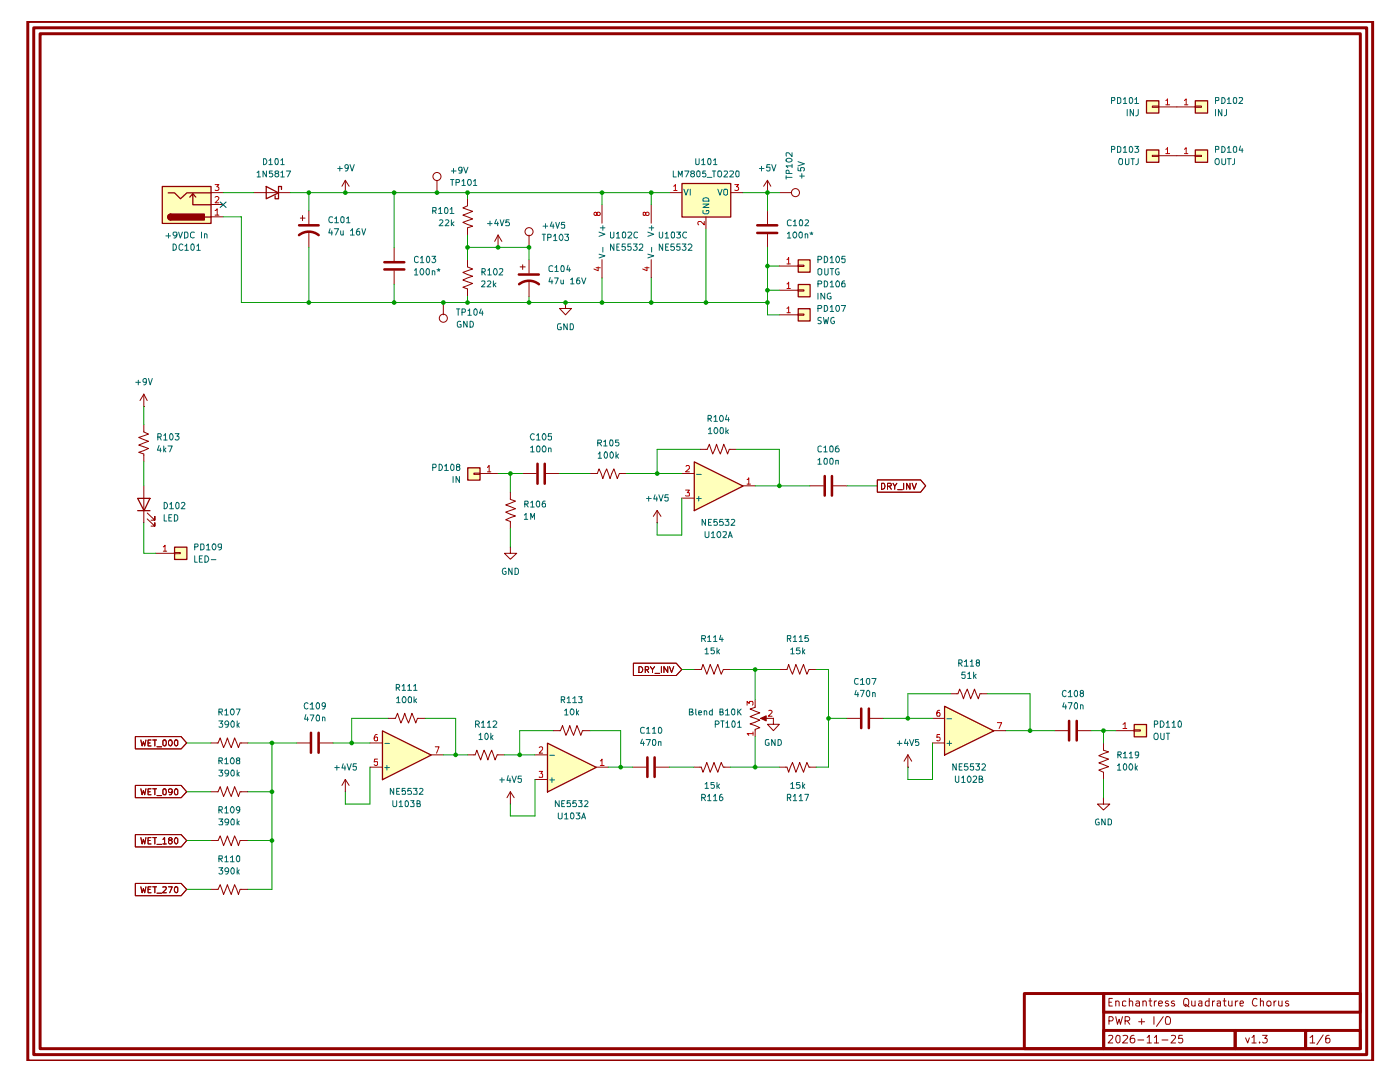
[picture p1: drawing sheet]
<svg xmlns="http://www.w3.org/2000/svg" width="279mm" height="216mm" viewBox="0 0 279 216" stroke-linecap="round" stroke-linejoin="round" font-family="sans-serif">
<path d="M5.5 4.3h268.4v207.4h-268.4zM6.7 5.5h266.1v204.9h-266.1zM8 6.7h263.5v202.6h-263.5zM204.4 198.2h15.9v11.1h-15.9zM220.3 198.2h51.2v3.8h-51.2zM220.3 205.6h26.2v3.7h-26.2zM246.5 205.6h14.1v3.7h-14.1zM260.6 205.6h10.9v3.7h-10.9z" fill="none" stroke="#910000" stroke-width=".59"/>
<g fill="none" stroke="#910000" stroke-width=".2">
<path d="M221.3 200h.5M222 199.2h-.7v1.5h.7M222.7 199.9l.1-.1a.36 .36 0 0 1 .6 .2v.7M222.7 199.7v1M224.7 199.8l-.4-.1-.3 .2v.8h.7M225.4 199.9l.2-.2 .4 .1 .1 .9M225.4 199.2v1.5M226.7 199.8h.6l.1 .9M228.1 199.9l.2-.2 .4 .1 .1 .9M228.1 199.7v1M229.3 199.7h.6M229.5 199.2v1.4l.4 .1"/>
<path d="M230.4 199.7v1M230.8 199.7h-.2l-.2 .4M233.2 199.8l-.5-.1-.1 .4 .6 .2 .1 .3-.3 .1h-.4M234.4 199.8l-.4-.1-.2 .4 .5 .1 .1 .4-.1 .1h-.5M236.4 199.3a.54 .54 0 0 1 .8 .4v.9l-.4 .1-.5-.1a1.38 1.38 0 0 1 .1-1.3zM237.8 199.7v.9l.3 .1h.4M238.5 199.7v1M239.3 199.8h.6v.9M241.3 199.8l-.4-.1-.4 .4 .1 .6h.7M241.3 199.2v1.5M242 199.7v1M242.4 199.7l-.4 .4"/>
<path d="M242.9 199.8h.6l.1 .9M244.1 199.7h.6M244.3 199.2v1.4l.4 .1M245.2 199.7v.9l.2 .1h.5M245.9 199.7v1M246.5 199.7v1M247.1 199.7l-.4 .1-.2 .3M250.9 199.4l-.3-.2a.77 .77 0 0 0-.7 .8 .77 .77 0 0 0 .7 .7h.3M251.5 199.9l.2-.2 .4 .1v.9M251.5 199.2v1.5M252.9 199.9l.3-.2 .4 .2v.8h-.7zM254.3 199.7v1"/>
<path d="M254.7 199.7l-.4 .4M255.2 199.7v.9l.2 .1h.5M255.9 199.7v1M257.1 199.8a.35 .35 0 0 0-.3-.1 .35 .35 0 0 0-.3 .4l.7 .4-.2 .2h-.5M221.2 206.7l.6-.1a.36 .36 0 0 1 .2 .6l-.9 .9h1M221.3 203.7h.6a.47 .47 0 0 0 .3-.4 .47 .47 0 0 0-.3-.4h-.6v1.5M222.7 202.9l.3 1.5 .4-1 .2 1 .4-1.5M222.8 206.7l.4-.1 .3 .2v1l-.3 .3-.4-.2-.1-.4zM224.1 206.7h.9v.3l-1 1.1h1M224.5 203.7l.8-.1 .2-.2-.1-.4-.3-.1h-.6v1.5M225 203.7l.5 .7M226.3 206.6h-.2a.55 .55 0 0 0-.5 .6v.6l.1 .2 .4 .1 .4-.3-.2-.6h-.6l-.1 .2"/>
<path d="M227.1 207.5h1.2M227.2 203.9h1.2M227.4 200.2h-.5l-.2 .2v.2l.2 .1h.5M227.8 203.3v1.1M228.9 207l.5-.4v1.5M228.9 208.1h.9M230.3 202.9v1.5M230.4 207l.4-.4v1.5M230.4 208.1h.8M231.2 200.2h.8l-.1-.4-.4-.1-.3 .3 .1 .7h.6M231.9 207.5h1.2M232.2 202.9l-1.4 1.9"/>
<path d="M232.7 202.9h.6a1.03 1.03 0 0 1 0 1.5h-.6v-.2a1.38 1.38 0 0 1 0-1.3zM233.8 206.7h.7l.1 .3-.9 1.1h.9M236 206.6h-.7l-.1 .7h.8a.6 .6 0 0 1-.2 .8h-.4l-.2-.2M236.5 200.4l.3 .1 .5 .4M239.9 200.2h-.5l-.2 .2 .2 .3h.5M243.6 200.2h-.7v.5h.7M247.5 200.2h.7l-.2-.5-.4 .1-.1 .8 .1 .1h.5M248.6 207.1l.4 1 .3-1M249.9 207l.4-.4v1.5M249.9 208.1h.8M251.4 207.9v.2M252 206.6h.9l-.5 .6 .4 .1v.6l-.2 .2h-.5l-.1-.2"/>
<path d="M261.5 207l.5-.4v1.5M261.5 208.1h.9M264.1 206.5l-1.3 1.9M265.3 206.6l-.5 .1-.2 .2v1l.2 .2 .5-.2 .1-.5-.1-.2h-.6l-.1 .2"/>
</g>
<g fill="#ffb">
<path d="M226.3 144.5h2.5v2.5h-2.5z"/>
<path d="M188.5 140.9l9.8 4.9-9.8 4.8z"/>
<path d="M93.3 93.3h2.5v2.5h-2.5z"/>
<path d="M138.5 92.1l9.8 4.8-9.8 5z"/>
<path d="M136.1 36.6h9.7v6.7h-9.7z"/>
<path d="M76.3 145.8l9.7 4.8-9.7 4.9z"/>
<path d="M109.2 148.3l9.8 4.8-9.8 4.9z"/>
<path d="M32.3 37.2h9.8v7.3h-9.8z"/>
<path d="M34.8 109.1h2.5v2.5h-2.5z"/>
<path d="M159.3 61.6h2.3v2.4h-2.3z"/>
<path d="M159.3 51.8h2.3v2.5h-2.3z"/>
<path d="M159.3 56.7h2.3v2.5h-2.3z"/>
<path d="M238.5 20.1h2.5v2.4h-2.5z"/>
<path d="M228.8 20.1h2.4v2.4h-2.4z"/>
<path d="M238.5 29.9h2.5v2.4h-2.5z"/>
<path d="M228.8 29.9h2.4v2.4h-2.4z"/>
</g>
<g fill="none" stroke="#910000" stroke-width=".2">
<path d="M126.4 132.3h8.6l1.1 1.3-1.1 1.2h-8.6zM127.5 133a.66 .66 0 0 1 .7 .4 .66 .66 0 0 1-.2 .8h-.5zM128.8 133.6h.6v-.5l-.6-.1v1.2M129 133.6l.5 .6M129.8 133l.4 .6 .4-.6M130.2 133.6v.6M130.7 134.4h1M132 133v1.2M133.3 133v1.2l-.8-1.2v1.2M133.6 133l.4 1.2 .5-1.2M138.5 133.6h1.5l.3-1 .8 1.9 .6-1.9 .8 1.9 .8-1.9 .6 1.9 .5-.9h1.4M155.5 133.6h1.6l.3-1 .8 1.9 .6-1.9 .8 1.9 .8-1.9 .6 1.9 .5-.9h1.4"/>
<path d="M126.2 153.1h2.7M130.9 153.1h2.7M150.7 140.9v.2l-1 .4 1.9 .7-1.9 .8 1.9 .7-1.9 .7 1.9 .8-.9 .3v.3M169 143.3h2.7M173.7 143.3h2.6M181.2 153.1h.1M181.2 150.6l-.8 1.3M181.2 150.6l.7 1.3M181.2 150.6v2.5"/>
</g>
<path d="M129.2 151.1v3.9M130.6 151.1v3.9M171.9 141.4v3.9M173.4 141.4v3.9" fill="none" stroke="#910000" stroke-width=".51"/>
<path d="M151.8 143.3l1.1-.5v1z" fill="#910000"/>
<g fill="none" stroke="#910000" stroke-width=".2">
<path d="M50.6 38.4h7.3M68.9 38.4h.1M68.9 36v2.4M68.9 36l-.7 1.2M68.9 36l.8 1.2M87.2 36v2.4M93.3 39.6v1.5l-.9 .4 1.9 .7-1.9 .7 1.9 .8-1.9 .7 1.9 .7-1 .4v1.4M133.6 38.4h2.5M145.8 38.4h2.5M153.2 38.4h.1M153.2 36l-.8 1.2M153.2 36l.6 1.2"/>
<path d="M153.2 36v2.4M59.9 43.5h1M60.4 43v1M61.6 42.1v2.7M61.6 46.2v3.2M78.7 49.4v2.7M78.7 54v2.7M93.3 51.8v1.5l1 .4-1.9 .7 1.9 .7-1.9 .8 1.9 .7-1.9 .7 .9 .4v1.5M99.4 49.4h.1M99.4 46.9l-.7 1.3M99.4 46.9l.8 1.3M99.4 46.9v2.5"/>
<path d="M103.8 53.3h1M104.3 52.8v1M105.6 46.9v2.5M105.6 51.8v2.7M105.6 56v3.2M120.1 40.8v3.7M120.1 51.8v3.7M130 40.8v3.7M130 51.8v3.7M140.9 43.3v2.4M88.5 60.4v2.4M112.9 60.4v1.2h1.1l-1.1 1.2-1.2-1.2h1.2"/>
<path d="M112.9 60.4h.1M94.6 94.4h1.2v.3h-1.2zM95.8 94.5h3.6M101.9 98.2v1.5l1 .3-2 .8 2 .7-2 .7 2 .8-2 .7 1 .4v1.4M104.3 94.5h2.7M109 94.5h2.7M117.8 94.5h1.4l.3-.9 .8 1.9 .8-1.9 .7 1.9 .7-1.9 .7 1.9 .4-1h1.5M136.1 94.5h2.4M136.1 99.4h2.4M139.7 89.7h1.4l.5-1.1 .6 2 .8-2 .8 2 .6-2 .8 2 .3-.9h1.5M148.3 96.9h2.4M101.9 109.1v1.3h1.2l-1.2 1.2-1.2-1.2h1.2"/>
<path d="M101.9 109.1h.1M131.1 104.3h.1M131.1 101.9l-.7 1.1M131.1 101.9l.8 1.1M131.1 101.9v2.4M150.7 139.7v1.2M189.7 138.4h1.5l.3-.9 .8 1.9 .7-1.9 .7 1.9 .8-1.9 .7 1.9 .4-1h1.4M27 147h9.2l1.1 1.3-1.1 1.1h-9.2zM27 156.7h9.2l1.1 1.3-1.1 1.2h-9.2zM28.1 147.7l.3 1.1 .2-.8 .3 .8 .2-1.1M28.1 157.4l.3 1.2 .2-.9 .3 .9 .2-1.2M29.5 148.3h.5"/>
<path d="M29.5 158h.5M30.1 147.7h-.6v1.1h.6M30.1 157.4h-.6v1.2h.6M30.5 147.7h.7M30.5 157.4h.7M30.9 147.7v1.1M30.9 157.4v1.2M31.3 149h1M31.3 158.7h1M32.5 147.8l.2-.1h.3a.86 .86 0 0 1-.1 1.1h-.3l-.1-.2zM32.6 157.5l.3-.1a.91 .91 0 0 1 .1 1.2h-.3l-.2-.2zM33.7 147.8l.2-.1h.3a.66 .66 0 0 1-.2 1.1h-.1a.67 .67 0 0 1-.2-1z"/>
<path d="M34.4 157.9l-.1 .2a.42 .42 0 0 1-.6-.1 .42 .42 0 0 1 0-.5l.4-.1 .3 .2-.2 .9-.4 .1M35 147.7h.3l.2 .1v.8l-.4 .2a.84 .84 0 0 1-.1-1.1zM35 157.5l.2-.1 .3 .2v.8l-.2 .2h-.3l-.2-.4zM42.1 148.3h1.4l.4-1.1 .7 2 .8-2 .7 2 .7-2 .8 2 .3-.9h1.5M42.1 158h1.4l.4-1 .7 1.9 .8-1.9 .7 1.9 .7-1.9 .8 1.9 .3-.9h1.5M59.2 148.3h2.7M63.8 148.3h2.7M68.9 158h.1M68.9 155.5l-.7 1.2M68.9 155.5l.8 1.2M68.9 155.5v2.5M73.8 153.1h2.5"/>
<path d="M73.8 148.3h2.5M77.5 143.3h1.4l.4-1 .7 2 .8-2 .7 2 .7-2 .8 2 .3-1h1.5M86 150.6h2.5M93.3 150.6h1.5l.4-.9 .7 1.9 .7-1.9 .8 1.9 .7-1.9 .7 1.9 .4-1h1.5M101.9 158v2.4M101.9 158l-.7 1.2M101.9 158l.7 1.2M106.8 150.6h2.4M106.8 155.5h2.4M110.4 145.8h1.4l.5-1 .6 1.9 .8-1.9 .8 1.9 .6-1.9 .8 1.9 .3-.9h1.6M119 153.1h2.4M138.5 153.1h1.5l.3 1 .8-2 .6 2 .8-2 .8 2 .6-2 .5 1h1.4"/>
<path d="M150.7 145.8v1.2M151.8 143.3l1.1-.5v1zM152.1 143.3h2.2M154.3 143.3v1.2h1.2l-1.2 1.3-1.1-1.3h1.1M154.3 143.3h.1M155.5 153.1h1.6l.3 1 .8-2 .6 2 .8-2 .8 2 .6-2 .5 1h1.4M186.1 143.3h2.4M186.1 148.3h2.4M198.3 145.8h2.4M210.5 145.8h2.7M215.1 145.8h2.7M220.2 148.3v1.4l1 .3-1.9 .8 1.9 .7-1.9 .7 1.9 .8-1.9 .7 .9 .4v1.4"/>
<path d="M220.2 159.2v1.2h1.3l-1.3 1.2-1.2-1.2h1.2M220.2 159.2h.1M222.7 145.8h3.6M226.3 145.6h1.3v.3h-1.3zM27 166.5h9.2l1.1 1.2-1.1 1.3h-9.2zM27 176.3h9.2l1.1 1.2-1.1 1.2h-9.2zM28.1 167.1l.3 1.3 .2-.9 .3 .9 .2-1.3M28.1 177l.3 1.1 .2-.8 .3 .8 .2-1.1M29.5 167.7h.5M29.5 177.5h.5M30.1 167.1h-.6v1.3h.6M30.1 177h-.6v1.1h.6"/>
<path d="M30.5 167.1h.7M30.5 177h.7M30.9 167.1v1.3M30.9 177v1.1M31.3 168.5h1M31.3 178.2h1M32.5 167.5l.4-.4v1.3M32.5 177h.6l.1 .3-.8 .8h.8M32.5 168.4h.7M33.6 177h.8l-.5 1.1M33.9 167.6l-.3-.1 .3-.4h.2l.3 .3-.2 .2h-.3l-.3 .3v.2l.3 .3h.2l.3-.3v-.2l-.3-.3M35 167.2l.2-.1 .3 .3v.7l-.3 .3a.71 .71 0 0 1-.2-1.2z"/>
<path d="M35 177h.3l.2 .1v.8l-.4 .2a.84 .84 0 0 1-.1-1.1zM42.1 167.7h1.4l.4-.9 .7 1.9 .8-1.9 .7 1.9 .7-1.9 .8 1.9 .3-1h1.5M42.1 177.5h1.4l.4-1 .7 2 .8-2 .7 2 .7-2 .8 2 .3-1h1.5M101.9 160.4h.1"/>
<circle cx="87.2" cy="35.2" r=".8"/>
<circle cx="105.6" cy="46.2" r=".8"/>
<circle cx="88.5" cy="63.5" r=".8"/>
</g>
<g fill="none" stroke="#b90000" stroke-width=".2">
<path d="M134.5 37.2l.3-.4v1.2M134.5 38h.6M146.6 36.8h.8l-.4 .5h.3l.1 .2-.1 .4h-.7M119 53.4h.8M119.1 42.6v-.2l.4-.1 .2 .1 .1 .4-.1 .1-.4 .1-.2-.1-.1-.5a.31 .31 0 0 0-.4 .1 .31 .31 0 0 0 .1 .4l.2 .1 .2-.2M119.4 53.3v.7l-.9-.3M128.7 53.4h.8M128.9 42.6a.35 .35 0 0 1 .5-.2 .35 .35 0 0 1 0 .6 .35 .35 0 0 1-.5-.2l-.1-.4h-.4v.5l.2 .1 .3-.2M129.1 53.3v.7l-.8-.3M140.5 44.2v.7l-.6-.7h-.5l-.1 .2v.3l.1 .2M97.3 93.3l.3-.4v1.2M97.3 94.1h.7"/>
<path d="M136.8 97.8h.8l-.4 .5 .4 .1v.5h-.8M136.9 93l.2-.1h.3l.2 .1v.5l-.8 .6h.8M149.1 95.7h.2l.1-.4v1.3M149.1 96.6h.7M75.3 146.6a.72 .72 0 0 0-.6 .5 .72 .72 0 0 0 .2 .7l.5-.1v-.5l-.5-.1-.2 .2M75.4 151.5h-.6l-.1 .6 .6-.1 .1 .6-.2 .1h-.4l-.1-.1M86.9 149h.7l-.5 1.3M107.6 149.2l.2-.2h.3l.2 .2v.3l-.7 .8h.7M107.6 153.9h.7l-.4 .4 .4 .2v.5h-.7M119.8 151.8h.2l.1-.3v1.2M119.8 152.7h.8M149.1 140.7v-.7l.4 .4 .1-.4h.6v.7"/>
<path d="M150.3 146.4h-1.2l.3 .3M150.3 146v.7M153.4 141.8l.4-.1 .3 .4-.8 .8h.8M187.5 146.6h-.5l-.1 .6h.6l.1 .4-.2 .2-.5-.1M187.5 141.7l-.4 .1-.2 .4 .1 .7h.5a.43 .43 0 0 0 .1-.5 .43 .43 0 0 0-.6-.2l-.1 .2M199.1 144.2h.8l-.5 1.2M224.1 144.5l.4-.3v1.2M224.1 145.4h.8"/>
</g>
<path d="M32.4 37.2h9.7v7.4h-9.7zM33.6 38.5h1.2l1.2 1.2 1.3-1.2h4.8M53.1 37.2l2.5 1.3-2.5 1.2zM56.2 37.8v-.6h-.6v2.5h-.7v-.6M136.1 36.6h9.7v6.7h-9.7zM34.1 42.7a.59 .59 0 0 0-.6 .6 .59 .59 0 0 0 .6 .6M93.3 93.3h2.5v2.5h-2.5zM138.6 92.2l9.7 4.8-9.7 4.9zM76.3 145.8l9.8 4.9-9.8 4.9zM109.3 148.3l9.7 4.8-9.7 4.9zM188.5 140.9l9.8 4.9-9.8 4.9zM226.4 144.6h2.4v2.4h-2.4z" fill="none" stroke="#910000" stroke-width=".25"/>
<g fill="none" stroke="#006665" stroke-width=".2">
<path d="M136.5 37.8l.4 1.1 .4-1.1M137.8 37.8v1.1M140.3 39.7a.66 .66 0 0 1 .7-.2 .66 .66 0 0 1 .5 .6h-1.2zM143.3 37.8l.4 1.1 .4-1.1M144.4 37.9l.2-.1h.4l.2 .1v.9l-.3 .1-.5-.1zM119.5 50.7l1.2 .4-1.2 .4M119.5 46.3l1.2 .4-1.2 .5M119.8 45.5h.9M120.3 45v1M120.3 49.4v.9M129.3 50.7l1.2 .4-1.2 .4M129.3 46.3l1.2 .4-1.2 .5"/>
<path d="M129.5 45.5h1M130 45v1M130 49.4v.9M140.3 42v.5l.2 .2h.7a.45 .45 0 0 0 .2-.7h-.4v.2M140.3 40.7h1.2l-1.2 .7h1.2M139 94.7h1M139 99.5h1M139.4 99.1v.9M76.8 148.3h.9M76.8 153.2h.9M77.2 152.7v1M109.7 150.7h1"/>
<path d="M109.7 155.6h1M110.2 155.2v.9M189 148.3h.9M189 143.4h.9M189.5 147.8v1"/>
</g>
<path d="M59.7 46.9a3.1 3.1 0 0 1 3.9 0M59.7 45h3.9M76.7 52.3h4M76.7 53.8h4M103.5 54.8h4M103.6 56.7a3.2 3.2 0 0 1 4 0M107.3 92.5v4M108.7 92.5v4M62.1 146.2v4M63.6 146.2v4M213.4 143.8v3.9M214.9 143.8v3.9" fill="none" stroke="#910000" stroke-width=".51"/>
<path d="M33.7 42.9l.4-.2v1.2a.59 .59 0 0 1-.6-.4 .59 .59 0 0 1 .2-.6z" fill="#910000"/>
<path d="M38.5 38.7l.6 .6M34.1 42.7a.59 .59 0 0 0-.6 .6 .59 .59 0 0 0 .6 .6" fill="none" stroke="#910000" stroke-width=".25"/>
<path d="M34.1 42.7h6.7v1.2h-6.7z" fill="#910000"/>
<g fill="none" stroke="#910000" stroke-width=".25">
<path d="M37.9 39.3l.6-.6v2.2h3.6M228.8 20.1h2.5v2.5h-2.5zM228.8 29.9h2.5v2.5h-2.5zM238.5 20.1h2.5v2.5h-2.5zM238.5 29.9h2.5v2.5h-2.5zM34.1 42.7h6.7v1.2h-6.7zM40.9 43.3h1.2M159.3 51.9h2.4v2.4h-2.4zM159.3 56.8h2.4v2.4h-2.4zM159.3 61.6h2.4v2.5h-2.4zM27.5 99.4h2.4l-1.2 2.5zM27.5 101.9h2.4"/>
<path d="M34.8 109.2h2.5v2.4h-2.5z"/>
</g>
<g fill="none" stroke="#910000" stroke-width=".2">
<path d="M42.1 38.4h2.4M155.5 38.4h2.5M230 21.2h1.2v.2h-1.2zM230 31h1.2v.2h-1.2zM231.2 21.3h7.3M231.2 31.1h7.3M238.5 21.2h1.3v.2h-1.3zM238.5 31h1.3v.2h-1.3zM42.1 43.3h2.4M42.1 40.8h2.4M153.2 42.1v2.7M153.2 46.7v2.7"/>
<path d="M155.5 53.1h3.8M155.5 57.9h3.8M159.3 52.9h1.1v.3h-1.1zM159.3 57.8h1.1v.3h-1.1zM28.7 78.7v2.4M28.7 78.7l-.8 1.2M28.7 78.7l.7 1.2M155.5 62.8h3.8M159.3 62.7h1.1v.2h-1.1zM28.7 84.8v1.4l.9 .4-1.9 .7 1.9 .8-1.9 .7 1.9 .7-1.9 .8 1 .3v1.5M28.7 81.1h.1M28.7 96.9v7.4"/>
<path d="M161.6 96.9h2.7M166.3 96.9h2.7M175.1 95.8h8.6l1 1.1-1 1.3h-8.6zM175.9 96.4h.5a.66 .66 0 0 1 .2 .8 .66 .66 0 0 1-.7 .4zM177.1 97l.7-.1 .1-.3-.2-.2h-.6v1.2M177.5 97l.4 .6M178.2 96.4l.4 .6 .4-.6M178.6 97v.6M179.2 97.7h.9M180.3 96.4v1.2M181.6 96.4v1.2l-.7-1.2v1.2M182 96.4l.5 1.2 .4-1.2"/>
<path d="M29.4 103.5l1.5 1.5v-.7v.7h-.8M29.4 102.4l1.5 1.4v-.8v.8h-.8M31.1 110.4h3.7M34.8 110.2h1.2v.3h-1.2zM126.4 132.3h8.6l1.1 1.3-1.1 1.2h-8.6zM127.5 133a.66 .66 0 0 1 .7 .4 .66 .66 0 0 1-.2 .8h-.5zM128.8 133.6h.6v-.5l-.6-.1v1.2M129 133.6l.5 .6M129.8 133l.4 .6 .4-.6M130.2 133.6v.6M130.7 134.4h1M132 133v1.2"/>
<path d="M133.3 133v1.2l-.8-1.2v1.2M133.6 133l.4 1.2 .5-1.2M27 147h9.2l1.1 1.3-1.1 1.1h-9.2zM27 156.7h9.2l1.1 1.3-1.1 1.2h-9.2zM28.1 147.7l.3 1.1 .2-.8 .3 .8 .2-1.1M28.1 157.4l.3 1.2 .2-.9 .3 .9 .2-1.2M29.5 148.3h.5M29.5 158h.5M30.1 147.7h-.6v1.1h.6M30.1 157.4h-.6v1.2h.6M30.5 147.7h.7M30.5 157.4h.7"/>
<path d="M30.9 147.7v1.1M30.9 157.4v1.2M31.3 149h1M31.3 158.7h1M32.5 147.8l.2-.1h.3a.86 .86 0 0 1-.1 1.1h-.3l-.1-.2zM32.6 157.5l.3-.1a.91 .91 0 0 1 .1 1.2h-.3l-.2-.2zM33.7 147.8l.2-.1h.3a.66 .66 0 0 1-.2 1.1h-.1a.67 .67 0 0 1-.2-1zM34.4 157.9l-.1 .2a.42 .42 0 0 1-.6-.1 .42 .42 0 0 1 0-.5l.4-.1 .3 .2-.2 .9-.4 .1M35 147.7h.3l.2 .1v.8l-.4 .2a.84 .84 0 0 1-.1-1.1zM35 157.5l.2-.1 .3 .2v.8l-.2 .2h-.3l-.2-.4zM27 166.5h9.2l1.1 1.2-1.1 1.3h-9.2zM27 176.3h9.2l1.1 1.2-1.1 1.2h-9.2z"/>
<path d="M28.1 167.1l.3 1.3 .2-.9 .3 .9 .2-1.3M28.1 177l.3 1.1 .2-.8 .3 .8 .2-1.1M29.5 167.7h.5M29.5 177.5h.5M30.1 167.1h-.6v1.3h.6M30.1 177h-.6v1.1h.6M30.5 167.1h.7M30.5 177h.7M30.9 167.1v1.3M30.9 177v1.1M31.3 168.5h1M31.3 178.2h1"/>
<path d="M32.5 167.5l.4-.4v1.3M32.5 177h.6l.1 .3-.8 .8h.8M32.5 168.4h.7M33.6 177h.8l-.5 1.1M33.9 167.6l-.3-.1 .3-.4h.2l.3 .3-.2 .2h-.3l-.3 .3v.2l.3 .3h.2l.3-.3v-.2l-.3-.3M35 167.2l.2-.1 .3 .3v.7l-.3 .3a.71 .71 0 0 1-.2-1.2zM35 177h.3l.2 .1v.8l-.4 .2a.84 .84 0 0 1-.1-1.1z"/>
<circle cx="158.7" cy="38.4" r=".8"/>
</g>
<g fill="none" stroke="#b90000" stroke-width=".2">
<path d="M42.9 39.4l.5-.2 .3 .3-.1 .3-.7 .7h.8M42.9 36.8h.8l-.4 .5h.3v.6h-.7M232.7 20.1l.3-.4v1.2M232.7 29.8l.3-.3v1.1M232.7 20.9h.7M232.7 30.6h.7M236.4 20.1l.3-.4v1.2M236.4 29.8l.3-.3v1.1M236.4 20.9h.7M236.4 30.6h.7M42.9 42h.2l.2-.3v1.2M42.9 42.9h.8"/>
<path d="M157.1 51.8l.3-.4v1.3M157.1 56.6l.3-.3v1.3M157.1 52.7h.6M157.1 57.6h.6M157.1 61.6l.3-.4v1.2M157.1 62.4h.6M32.6 109.1l.3-.3v1.2M32.6 110h.7"/>
</g>
<path d="M151.1 45h4M151.1 46.5h4M164.6 95v3.9M166 95v3.9" fill="none" stroke="#910000" stroke-width=".51"/>
<g fill="none" stroke="#090" stroke-width=".2">
<path d="M44.5 38.4h6.1M57.9 38.4h75.7M61.6 38.4v3.7M78.7 38.4v11M93.3 38.4v1.2M120.1 38.4v2.4M130 38.4v2.4M148.3 38.4h7.2M153.2 38.4v3.7M44.5 43.3h3.7v17.1h105M61.6 49.4v11M78.7 56.7v3.7"/>
<path d="M93.3 49.4h12.3v2.4M93.3 46.9v4.9M93.3 59.2v1.2M105.6 59.2v1.2M120.1 55.5v4.9M130 55.5v4.9M140.9 45.7v14.7M153.2 57.9h2.3M153.2 49.4v13.4h2.3M153.2 53.1h2.3M28.7 81.1v3.7M28.7 92.1v4.8"/>
<path d="M99.4 94.5h4.9M101.9 94.5v3.7M111.7 94.5h6.1M125.1 94.5h11M136.1 99.4v7.4h-5v-2.5M139.7 89.7h-8.6v4.8M147 89.7h8.5v7.2M150.7 96.9h10.9M169 96.9h6.1M28.7 104.3v6.1h2.4M101.9 105.5v3.6M136.1 133.6h2.4"/>
<path d="M145.8 133.6h9.7M150.7 133.6v6.1M162.9 133.6h2.5v19.5h-2.5M189.7 138.4h-8.5v4.9M197 138.4h8.6v7.4M37.3 158h4.8M37.3 148.3h4.8M49.4 158h4.9M49.4 148.3h9.8M54.3 148.3v29.2h-4.9M66.5 148.3h7.3M73.8 153.1v7.3h-4.9v-2.4"/>
<path d="M77.5 143.3h-7.3v5M84.8 143.3h6.1v7.3M88.5 150.6h4.8M100.7 150.6h6.1M106.8 155.5v7.3h-4.9v-2.4M110.4 145.8h-6.7v4.8M117.8 145.8h6.1v7.3M121.4 153.1h4.8M133.6 153.1h4.9M145.8 153.1h9.7M150.7 147v6.1M165.4 143.3h3.6"/>
<path d="M176.3 143.3h9.8M186.1 148.3v7.2h-4.9v-2.4M200.7 145.8h9.8M217.8 145.8h4.9M220.2 145.8v2.5M220.2 155.5v3.7M37.3 167.7h4.8M37.3 177.5h4.8M49.4 167.7h4.9"/>
</g>
<path d="M43.9 40.3l1.2 1.1M45.1 40.3l-1.2 1.1" fill="none" stroke="#00008a" stroke-width=".2"/>
<g fill="#090">
<circle cx="123.9" cy="153.1" r=".47"/>
<circle cx="150.7" cy="153.1" r=".47"/>
<circle cx="150.7" cy="133.6" r=".47"/>
<circle cx="181.2" cy="143.3" r=".47"/>
<circle cx="165.4" cy="143.3" r=".47"/>
<circle cx="220.2" cy="145.8" r=".47"/>
<circle cx="205.6" cy="145.8" r=".47"/>
<circle cx="54.3" cy="167.7" r=".47"/>
<circle cx="54.3" cy="158" r=".47"/>
<circle cx="54.3" cy="148.3" r=".47"/>
<circle cx="105.6" cy="60.4" r=".47"/>
<circle cx="120.1" cy="60.4" r=".47"/>
<circle cx="112.9" cy="60.4" r=".47"/>
<circle cx="93.3" cy="60.4" r=".47"/>
<circle cx="88.5" cy="60.4" r=".47"/>
<circle cx="130" cy="60.4" r=".47"/>
<circle cx="120.1" cy="38.4" r=".47"/>
<circle cx="99.4" cy="49.4" r=".47"/>
<circle cx="105.6" cy="49.4" r=".47"/>
<circle cx="93.3" cy="49.4" r=".47"/>
<circle cx="130" cy="38.4" r=".47"/>
<circle cx="131.1" cy="94.5" r=".47"/>
<circle cx="101.9" cy="94.5" r=".47"/>
<circle cx="140.9" cy="60.4" r=".47"/>
<circle cx="153.2" cy="57.9" r=".47"/>
<circle cx="153.2" cy="38.4" r=".47"/>
<circle cx="103.7" cy="150.6" r=".47"/>
<circle cx="90.9" cy="150.6" r=".47"/>
<circle cx="70.2" cy="148.3" r=".47"/>
<circle cx="93.3" cy="38.4" r=".47"/>
<circle cx="87.2" cy="38.4" r=".47"/>
<circle cx="61.6" cy="60.4" r=".47"/>
<circle cx="78.7" cy="38.4" r=".47"/>
<circle cx="61.6" cy="38.4" r=".47"/>
<circle cx="68.9" cy="38.4" r=".47"/>
<circle cx="78.7" cy="60.4" r=".47"/>
<circle cx="155.5" cy="96.9" r=".47"/>
<circle cx="153.2" cy="53.1" r=".47"/>
<circle cx="153.2" cy="60.4" r=".47"/>
</g>
<g fill="none" stroke="#006665" stroke-width=".2">
<path d="M223 19.5h.5l.2 .2v.7l-.3 .3h-.4zM224.2 19.8l.3-.3v1.2M225.4 19.6l.2-.1 .3 .1a.66 .66 0 0 1-.3 1.1l-.2-.3zM226.5 19.8l.3-.3v1.2M243.8 19.5h.5a.66 .66 0 0 1 .2 .7 .66 .66 0 0 1-.7 .5zM244.9 19.8l.4-.3v1.2M246.2 19.6l.4-.1 .2 .1v.8a.35 .35 0 0 1-.4 .3 .35 .35 0 0 1-.3-.5zM247.3 19.6l.6-.1 .1 .3-.8 .9h.8M51.3 34.5l.3-.4v1.2M51.3 35.3h.7M52.6 31.7h.4a.66 .66 0 0 1 .2 .7 .66 .66 0 0 1-.6 .5zM53.2 34.1v1.2l-.7-1.2v1.2"/>
<path d="M53.7 32l.3-.3v1.2M53.7 32.9h.7M54.4 34.1h-.6v.5l.4-.1 .2 .3v.4h-.6M54.9 31.7h.5a.86 .86 0 0 1-.1 1.2l-.4-.1zM55.1 34.6l-.2-.2 .1-.3h.5l.1 .2-.2 .3h-.4l-.1 .2v.3l.2 .2h.3l.2-.2v-.3l-.2-.2M56 34.5l.4-.4v1.2M56 32l.4-.3v1.2M56 35.3h.7M56 32.9h.7M57.1 34.1h.9l-.6 1.2M67.4 33.6h.9M67.8 33.2v.9"/>
<path d="M69.5 33.4a.35 .35 0 0 1-.3 .2 .35 .35 0 0 1-.4-.2v-.3a.35 .35 0 0 1 .4-.3 .35 .35 0 0 1 .3 .3v.4a.58 .58 0 0 1-.6 .6M69.8 32.9l.5 1.2 .4-1.2M89.9 35.8h.7M90.1 34.1h.9M90.3 35.8v1.2M90.5 33.6v.9M91 36.4h.6v-.6h-.6v1.2M92.2 33.9l-.2 .2-.4-.1v-.6h.6v.9l-.2 .2h-.4M92.2 36.2l.3-.4v1.2M92.2 37h.7M92.5 33.4l.5 1.1 .4-1.1M93.5 35.8h.1a.62 .62 0 0 1 .5 .6 .62 .62 0 0 1-.5 .6 .84 .84 0 0 1-.1-1.2z"/>
<path d="M94.5 36.2l.3-.4v1.2M94.5 37h.7M134.4 34.1v1.2h.6M135.4 35.3v-1.2l.4 .9 .3-.9v1.2M136.7 34.1h.8l-.6 1.2M138.1 34.6l-.3-.3 .2-.2h.4l.2 .3-.8 .4v.3l.3 .2h.2l.3-.2v-.3l-.3-.2M138.9 31.7v1.1l.1 .1 .4-.1 .1-.2v-.9M139.1 34.2l.4-.1 .2 .2v.8l-.3 .2-.3-.1zM140 32l.4-.3v1.2M140 32.9h.7M140.8 34.1h-.5l-.1 .5h.6v.6h-.6M141.1 35.4h1"/>
<path d="M141.3 31.7h.4a.86 .86 0 0 1-.1 1.2l-.3-.1zM142.2 34.1h.6M142.4 32l.3-.3v1.2M142.4 32.9h.7M142.5 34.1v1.2M143.3 34.3l.1-.2h.4a.86 .86 0 0 1 0 1.2l-.5-.2zM144.5 34.2l.5-.1 .2 .4-.8 .8h.8M145.6 34.2l.6-.1 .2 .2-.1 .3-.7 .7h.8M146.9 34.2l.4-.1 .2 .2v.8l-.3 .2-.3-.1zM151.6 33.6h.9M152 33.2v.9M153.7 32.9h-.6l-.1 .5h.6l.1 .6-.2 .1h-.3l-.2-.1"/>
<path d="M154 32.9l.4 1.2 .5-1.2M156.9 31.7a.75 .75 0 0 1 1.2 .3 .67 .67 0 0 1-1.2 0zM156.9 35.4h1.2M156.9 35.1v.6M157.5 34.6l-.1-.6h-.5v.6h1.2M158.1 33.1h-1.2l.3 .3M158.1 30.5v.7l-.7-.7-.5 .1 .1 .6M158.1 32.8v.6M159.3 33.4v.6l.6 .1v-.7h.5l.1 .2v.4l-.1 .1M159.3 32.3l1.2 .4-1.2 .4M159.6 35.1h.9M160 34.6v1"/>
<path d="M221.8 20.1l.6-.1v-.5h-.6v1.2M221.8 29.8h.6v-.5l-.6-.1v1.2M223 29.2h.4l.3 .3v.6l-.2 .3h-.5zM223.4 31.7h.5l.1 .1v.9l-.5 .2a.86 .86 0 0 1-.1-1.2zM224.2 29.5l.3-.3v1.2M224.2 20.7h.7M224.2 30.4h.7M224.6 31.7v1.1l.2 .1 .4-.1 .1-.2v-.9M225 21.8v1.3M225.5 29.3l.2-.1a.84 .84 0 0 1 .2 1.2h-.3l-.2-.2zM225.7 31.7h.7M226.1 31.7v1.2"/>
<path d="M226.2 21.8v1.3l-.6-1.3v1.3M226.5 29.2h.7l-.4 .4 .4 .3v.3l-.1 .2-.6-.1M226.5 20.7h.7M227.2 21.8v1l-.2 .2-.3 .1M227.2 31.7v.8l-.2 .3-.3 .1M242.6 31.8l.1-.1h.5v.1a.65 .65 0 0 1-.4 1.1l-.1-.1a.67 .67 0 0 1-.1-1zM242.6 20.1l.6-.1v-.4l-.6-.1v1.2M242.6 29.8h.6v-.5l-.6-.1v1.2M242.6 21.8v1.3M243.8 21.8v1.3l-.6-1.3v1.3M243.8 31.7v.9l.3 .3 .4-.1 .1-.2v-.9M243.8 29.2a.66 .66 0 0 1 .7 .4 .66 .66 0 0 1-.2 .8h-.5z"/>
<path d="M244.8 21.8v1.1l-.5 .2M244.9 29.5l.4-.3v1.2M244.9 31.7h.8M244.9 20.7h.8M244.9 30.4h.8M245.3 31.7v1.2M246.2 29.3l.3-.1 .3 .3v.7l-.2 .2-.4-.1zM246.4 31.7v1l-.4 .2M247.6 29.1l-.3 .9h.8M247.9 29.6v.8M33.1 47.1h.9M33.6 46.6v.9"/>
<path d="M34.5 48.7a.64 .64 0 0 1 .7 .6 .64 .64 0 0 1-.7 .7zM35.3 46.8l-.2 .3h-.3l-.3-.3v-.3l.2-.2h.4l.2 .2v.5a.55 .55 0 0 1-.6 .5M35.6 46.3l.4 1.2 .4-1.2M36.5 48.9l-.1-.1a.42 .42 0 0 0-.7 .2v.6l.2 .3 .3 .1 .3-.2M36.8 46.3h.5l.2 .3v.6l-.2 .2-.5 .1zM36.9 49.1l.4-.4v1.3M36.9 50h.7M38.1 48.9l.3-.2a.68 .68 0 0 1 .4 .6 .68 .68 0 0 1-.4 .7l-.3-.3zM38.8 46.4l-.5-.1-.3 .3v.6l.4 .3 .4-.1M39.3 49.1l.3-.4v1.3M39.3 50h.7M40.2 46.3v1.2"/>
<path d="M40.8 46.8l.2-.1 .3 .1v.7M40.8 46.7v.8M65.9 45.6l-.3 .9h.8M66.2 46.1v.8M66.4 43.3h-.5a.61 .61 0 0 0-.3 .8 .61 .61 0 0 0 .8 .3M66.7 45.6h.9l-.6 1.3M66.8 43.6l.3-.3v1.1M66.8 44.4h.8M68 46.1v.6l.2 .2 .3-.2M68.1 43.3h.4l.2 .1v.8a.35 .35 0 0 1-.5 .2 .35 .35 0 0 1-.2-.4zM68.5 46.1v.8M69.2 43.6l.3-.3v1.1"/>
<path d="M69.2 44.4h.6M69.9 46.1l.5-.5v1.3M69.9 46.9h.8M71.7 45.6a.72 .72 0 0 0-.6 .6 .72 .72 0 0 0 .3 .7l.4-.2v-.5l-.4-.1-.3 .3M72.2 45.6l.4 1.3 .4-1.3M82.7 53.9l.4-.3v1.3M82.7 54.9h.7M83.5 51.3l-.4-.2-.4 .4 .1 .7 .3 .2 .4-.2M83.9 51.5l.3-.4v1.3M83.9 52.4h.7M84 53.7a.56 .56 0 0 1 .6 .3 .56 .56 0 0 1-.2 .7v.1a.55 .55 0 0 1-.6-.3 .55 .55 0 0 1 .1-.7zM85.2 53.7l.2-.1 .3 .2v.8l-.3 .3a.71 .71 0 0 1-.2-1.2z"/>
<path d="M85.2 51.3l.1-.2a.68 .68 0 0 1 .5 .7 .68 .68 0 0 1-.5 .6l-.2-.5zM86.2 51.1h.8l-.5 .5 .4 .1 .1 .5-.3 .2h-.3l-.2-.2M86.3 54.1l.3-.1 .2 .2v.7M86.3 54v.9M86.4 42.1h.5l.1-.2v-.4l-.6-.1v1.2M86.7 42.1l.3 .5M87.2 53.8l.3 .1 .3-.1M87.4 54.1l.1-.2 .2 .2M87.5 41.7l.4-.3v1.2M87.5 53.6v.3M87.5 42.6h.7M87.7 43.9h.4l.3 .3-.8 .8h.8"/>
<path d="M88.8 41.5l.3-.1a.84 .84 0 0 1 .1 1.2h-.3l-.2-.2zM88.9 43.9h.4l.3 .3-.8 .8h.8M89.8 41.7l.4-.3v1.2M89.8 42.6h.8M90.1 43.9v1.1M90.2 44.6l.4 .4M90.6 44.3l-.5 .4M96.1 56.1h.7v.5l-.7 .6h.7M96.2 54.3l.6-.1v-.5l-.6-.1v1.3M96.4 54.3l.5 .6M97.3 56.1l.4-.1 .3 .4-.8 .8h.8M97.3 44.6h.9"/>
<path d="M97.4 53.9l.3-.3v1.3M97.4 54.9h.6M97.8 44.1v.9M98.5 56v1.2M98.6 53.7a.56 .56 0 0 1 .7 .3 .56 .56 0 0 1-.2 .7v.1a.55 .55 0 0 1-.6-.3 .55 .55 0 0 1 .1-.7zM98.6 56.8l.4 .4M99 56.5l-.5 .4M99.1 43.8l-.4 .8h.8M99.3 44.3v.7M99.7 53.7h.6v.4l-.7 .8h.7M99.8 43.9l.4 1.1 .4-1.1M101.6 43.9h-.6l-.1 .5 .2-.1h.3l.3 .2-.1 .5h-.7"/>
<path d="M108.2 46.7h.7M108.4 45.1h.9M108.5 46.7v1.3M108.9 44.6v1M109.3 47.4l.7-.1v-.4l-.3-.2h-.4v1.3M109.8 55.4l-.2 .8h.7M110.2 44.3l-.4 .8h.8M110.2 55.9v.7M110.3 53.1h-.1a.46 .46 0 0 0-.6 .2v.6l.1 .3 .6-.1M110.4 44.7v.9M110.5 47.2l.3-.5v1.3M110.5 48h.7"/>
<path d="M110.7 55.5h.7l-.5 1.1M110.7 53.3l.4-.3v1.2M110.7 54.2h.7M110.9 44.4l.4 1.2 .4-1.2M111.9 55.9v.6l.2 .1h.3M111.9 46.7a.68 .68 0 0 1 .5 .7 .68 .68 0 0 1-.5 .6 .75 .75 0 0 1 0-1.3zM112 53.1l.4-.1a.86 .86 0 0 1 0 1.2l-.4-.1zM112.4 55.9v.7M112.7 44.4h-.6l-.1 .5h.7v.6h-.7M112.7 46.7h.8l-.4 .5 .4 .1v.5l-.2 .2-.6-.2M113.4 52.9l-.3 .9h.8M113.6 53.4v.8"/>
<path d="M113.9 55.8l.3-.3v1.1M113.9 56.6h.7M115.7 55.5h-.5l-.1 .9a.35 .35 0 0 0 .3 .3 .35 .35 0 0 0 .3-.3v-.3l-.2-.2-.4 .1v.1M116.1 55.5l.4 1.1 .4-1.1M121.8 46.3v1.1l.2 .1h.3l.2-.3v-.9M122.5 48.7v1.3l-.7-1.3v1.3M123 46.7l.4-.4v1.2M123 47.5h.7M123.1 49.3h.3M123.6 48.7h-.5v1.3h.5M124.2 46.5l.2-.2h.3a.77 .77 0 0 1-.2 1.2l-.3-.3zM124.8 48.7h-.6l-.1 .6h.7v.5l-.3 .2-.4-.2"/>
<path d="M125.3 46.4l.6-.1 .2 .2-.1 .3-.7 .7h.8M125.9 48.7h-.6v.6l.4-.1 .3 .2-.1 .5-.4 .1-.2-.2M126.4 48.7h.8l-.5 .5 .4 .1 .1 .4-.3 .3h-.3l-.2-.2M127.3 46.4l-.6-.1a.61 .61 0 0 0-.2 .8 .61 .61 0 0 0 .8 .3M127.6 48.9l.2-.2h.3l.2 .2v.4l-.8 .7h.8M131.6 46.3v.9a.35 .35 0 0 0 .3 .3 .35 .35 0 0 0 .3-.3v-.9M132.2 48.7v1.3l-.6-1.3v1.3M132.8 46.7l.3-.4v1.2M132.8 47.5h.6M132.8 49.3h.5M133.4 48.7h-.6v1.3h.6M134 46.4l.5-.1 .1 .2v.7a.35 .35 0 0 1-.4 .3 .35 .35 0 0 1-.3-.4z"/>
<path d="M134.5 48.7h-.6v.6h.6l.1 .4-.2 .3h-.4l-.1-.2M135 46.3h.8l-.4 .4 .3 .1 .1 .2-.1 .4h-.7M135.7 48.7h-.6l-.1 .6h.7v.5l-.2 .2-.5-.2M136.1 48.7h.8l-.4 .5 .3 .1 .1 .1-.1 .5-.5 .1-.2-.2M137 46.4l-.5-.1a.61 .61 0 0 0-.2 .8 .61 .61 0 0 0 .7 .3M137.3 48.9l.2-.2h.3l.3 .2-.1 .4-.7 .7h.8M157.1 46.7l.4-.4v1.2M157.1 47.5h.7M157.9 43.9h-.1a.46 .46 0 0 0-.7 .2v.7l.2 .2h.6M158.3 46.5l.2-.2 .3 .1a.66 .66 0 0 1-.2 1.1l-.1-.1a.67 .67 0 0 1-.2-.9zM158.3 44.2l.4-.3v1.1M158.3 45h.7"/>
<path d="M159.6 46.3h.3l.2 .2v.7l-.3 .3a.84 .84 0 0 1-.2-1.2zM159.6 43.9h.3a.86 .86 0 0 1 .1 1.1h-.4zM160.7 46.8l.2-.1 .3 .1v.7M160.7 43.9h.4l.3 .3-.8 .8h.8M160.7 46.7v.8M161.6 46.5h.6M161.8 46.8l.2-.2 .1 .2M162 46.3v.3M163.2 53.8l.3-.2 .5 .2v.8l-.3 .3h-.2l-.3-.3zM163.2 51.8h.5l.3-.4-.3-.3h-.5v1.3M163.2 56.6h.6l.2-.1-.1-.4-.7-.1v1.2M163.2 58.5v1.2"/>
<path d="M164.5 51.1a.64 .64 0 0 1 .7 .7 .64 .64 0 0 1-.7 .6zM164.5 56a.66 .66 0 0 1 .7 .5 .66 .66 0 0 1-.3 .7h-.4zM164.6 53.6v1.1l.2 .2h.2l.3-.3v-1M164.6 58.5v1.2l-.8-1.2v1.2M165.7 51.5l.3-.4v1.3M165.7 56.4l.3-.4v1.2M165.7 53.6h.7M165.7 52.4h.7M165.7 57.2h.7M165.8 58.5h-.4l-.3 .3 .1 .7 .3 .2 .4-.1v-.4h-.3M166 53.6v1.3M167 51.2a.56 .56 0 0 1 .6 .4 .56 .56 0 0 1-.2 .6v.1a.56 .56 0 0 1-.6-.3 .56 .56 0 0 1 .2-.7z"/>
<path d="M167 56.1l.2-.1a.84 .84 0 0 1 .2 1.2l-.4-.1a.78 .78 0 0 1 0-1zM167.4 53.7l-.1-.1a.6 .6 0 0 0-.6 .6 .6 .6 0 0 0 .7 .6l.1-.5h-.3M168.6 56l-.5 .1-.1 1 .1 .1 .6-.1v-.5l-.2-.1-.4 .1-.1 .1M168.7 51.1h-.6l-.1 .6 .6-.1 .1 .6-.2 .2h-.4l-.1-.2M27.1 76.3h.9M27.6 75.9v.9M29.2 76.1l-.1 .2h-.4l-.2-.2v-.3l.3-.3 .4 .2v.8l-.2 .2-.3 .1M29.6 75.5l.4 1.3 .4-1.3M91.1 61.6h.7M91.4 61.6v1.3M91.9 64.2a.45 .45 0 0 0-.6 .1v.7l.1 .3 .6-.1v-.4h-.2M92.2 62.3h.5l.2-.2v-.3l-.2-.2h-.5v1.3"/>
<path d="M93.2 64.1v1.2l-.7-1.2v1.2M93.4 62l.3-.4v1.3M93.4 62.9h.7M93.8 64.1a.66 .66 0 0 1 .7 .4 .66 .66 0 0 1-.3 .8h-.4zM94.8 61.6a.68 .68 0 0 1 .5 .7 .68 .68 0 0 1-.5 .6l-.2-.2v-.8zM96 61.6l-.3 .9h.7M96.3 62.1v.8M111.9 64.6h-.5l-.1 .3v.6l.1 .3 .6-.1v-.4h-.2M113.2 64.6v1.2l-.7-1.2v1.2M113.8 64.6h.4l.2 .2 .1 .5-.3 .5h-.4zM163.2 61.6l.7-.1 .1-.4-.2-.1h-.6v1.1M163.9 63.4l-.4-.1-.3 .2v.3l.7 .5-.2 .3-.5-.1"/>
<path d="M164.3 63.3l.3 1.3 .2-.8 .3 .8 .3-1.3M164.5 61h.4a.66 .66 0 0 1 .3 .7 .66 .66 0 0 1-.7 .4zM165.7 61.3l.3-.3v1.1M165.7 62.1h.7M166.5 63.4l-.1-.1a.64 .64 0 0 0-.6 .6 .64 .64 0 0 0 .5 .7l.2-.2v-.3h-.2M167 61a.61 .61 0 0 1 .6 .4 .61 .61 0 0 1-.4 .7 .75 .75 0 0 1-.2-1.1zM167.9 61h.8l-.5 1.1M31.5 87.2h.5l.2-.2v-.3l-.2-.2h-.5v1.3M31.7 88.9l-.3 .9h.8M31.8 87.2l.4 .6M32 89.4v.8M32.7 86.9l.3-.4v1.3"/>
<path d="M32.7 89v1.2M32.7 87.8h.7M32.8 89.7l.3 .5M33.1 89.4l-.4 .4M33.5 89h.9l-.5 1.2M34.1 86.5a.68 .68 0 0 1 .5 .7 .68 .68 0 0 1-.5 .6l-.2-.3v-.7zM35 86.5h.7l-.4 .5 .4 .2v.3l-.2 .3h-.4l-.1-.2M86.4 93.3h.5l.1-.2v-.3l-.1-.2h-.5v1.3M87.6 92.6a.64 .64 0 0 1 .7 .7 .64 .64 0 0 1-.7 .6zM88.7 93h.2l.2-.4v1.3M88.7 93.9h.8M90.2 92.6l.4 .3v.7l-.3 .3a.75 .75 0 0 1-.1-1.3z"/>
<path d="M90.4 95.1v1.2M91.3 93.1l-.2-.1v-.2l.2-.2 .4 .1v.4h-.4l-.2 .2v.4l.2 .2 .4-.1 .1-.2-.1-.4-.2-.1M91.7 95.1v1.2l-.7-1.2v1.2M105.9 89.3l.4-.3v1.2M105.9 90.2h.7M106.6 86.7l-.3-.2a.65 .65 0 0 0-.5 .7 .65 .65 0 0 0 .5 .6l.3-.2M107.1 86.9l.3-.4v1.3M107.1 87.8h.7M107.2 89.1l.2-.1a.77 .77 0 0 1 .2 1.2h-.3l-.2-.2zM107.2 100h.3l.2 .2v.7l-.3 .3a.84 .84 0 0 1-.2-1.2zM108.4 89.1l.2-.1a.84 .84 0 0 1 .2 1.2l-.4-.1a.78 .78 0 0 1 0-1zM108.4 86.6a.56 .56 0 0 1 .6 .3 .56 .56 0 0 1-.2 .7v.1a.56 .56 0 0 1-.6-.3 .56 .56 0 0 1 .2-.7z"/>
<path d="M108.8 100l-.4 .1-.2 .8a.42 .42 0 0 0 .7 .2l-.1-.6-.3-.1-.3 .3M109.5 89.5l.4-.1 .1 .8M109.5 89.4v.8M110.1 86.5h-.6l-.1 .6 .6-.1 .1 .6-.2 .2h-.3l-.2-.2M119.3 88.4l.7-.1 .1-.3-.2-.2h-.6v1.2M119.4 90.6l.3-.4v1.2M119.4 91.4h.7M119.6 88.4l.5 .6M120.5 88.1l.3-.3v1.2M120.5 89h.7M120.8 90.2a.68 .68 0 0 1 .5 .6 .68 .68 0 0 1-.5 .6l-.2-.5v-.6zM121.8 87.9l.4-.1a.86 .86 0 0 1-.1 1.2l-.3-.1z"/>
<path d="M122 90.2a.68 .68 0 0 1 .4 .6 .68 .68 0 0 1-.4 .6l-.2-.2v-.8zM122.9 90.2v1.2M123 90.9l.4 .5M123.4 87.8h-.5v.5l.4-.1 .2 .3-.1 .4h-.5M123.4 90.6l-.5 .5M129 99.5h1M129.5 99.1v.9M130.7 98.7l-.2 .9h.7M131.1 99.1v.9M131.5 98.7l.4 1.3 .4-1.3M133.3 98.7h-.5l-.1 .6 .6-.1v.6l-.2 .2-.4-.2M141.3 83.6l.6-.1v-.5l-.6-.1v1.2"/>
<path d="M141.4 85.7l.3-.4v1.2M141.4 86.5h.7M141.6 83.6l.4 .5M142.5 83.2l.3-.3v1.2M142.5 84.1h.7M142.7 85.3h.1a.62 .62 0 0 1 .5 .6 .62 .62 0 0 1-.5 .6 .77 .77 0 0 1-.1-1.2zM143.8 85.4h.5l.1 .9a.35 .35 0 0 1-.5 .2 .35 .35 0 0 1-.2-.4zM143.8 83h.3a.67 .67 0 0 1 0 1.1l-.3-.1a.78 .78 0 0 1 0-1zM144.9 85.3v1.2M145 82.8l-.2 .9h.7M145 86.1l.4 .4M145.4 85.8l-.5 .4"/>
<path d="M145.4 83.3v.8M163.2 91.8l.4-.4v1.2M163.2 92.6h.7M163.9 89.1a.45 .45 0 0 0-.7 .1v.7l.2 .3 .5-.1M164.4 89.3l.4-.3v1.2M164.4 90.2h.7M164.5 91.5l.3-.1 .3 .3v.7l-.2 .2-.4-.1zM165.7 91.5l.3-.1a.86 .86 0 0 1 .1 1.2h-.3l-.2-.2zM165.7 89.1l.3-.1a.86 .86 0 0 1 .1 1.2h-.3l-.2-.2zM166.8 91.9h.5v.7M166.8 91.9v.7M167.3 89l-.4 .1a.94 .94 0 0 0 0 1.1h.4l.2-.2v-.3l-.3-.3h-.2l-.3 .3"/>
<path d="M32.8 102.7v1.3h.5M32.8 100.2a.64 .64 0 0 1 .7 .7 .64 .64 0 0 1-.7 .6zM33.7 103.3h.4M33.9 100.6h.1l.2-.4v1.3M33.9 101.5h.7M34.3 102.7h-.6v1.3h.6M34.8 102.7h.3l.4 .3v.6l-.4 .4h-.3zM35.3 100.2l.4 .3v.8l-.2 .2a.75 .75 0 0 1-.2-1.3zM36.2 100.4l.5-.2 .2 .4-.7 .9h.7M38.9 110.9v1.3h.5M38.9 109.1h.6v-.4l-.1-.2h-.5v1.2M39.8 111.5h.4"/>
<path d="M40 108.5h.6l.1 .3v.7l-.1 .1-.6 .1zM40.4 110.9h-.6v1.3h.6M40.9 110.9a.65 .65 0 0 1 .8 .6 .65 .65 0 0 1-.8 .7zM41.2 108.9l.4-.4v1.2M41.2 109.7h.7M42.2 111.7h.9M42.4 108.7l.2-.2a.6 .6 0 0 1 .6 .6 .6 .6 0 0 1-.4 .6l-.4-.2zM44.2 109.1l-.1 .1h-.4l-.2-.1v-.4l.2-.2 .5 .1v.9l-.5 .2M100.9 113.5l-.1-.1a.64 .64 0 0 0-.6 .6 .64 .64 0 0 0 .6 .6l.2-.1v-.5h-.2M102.2 113.4v1.2l-.7-1.2v1.2M102.8 113.4h.3l.4 .3v.6l-.4 .3h-.3zM104.6 102.8l.4-.4v1.2"/>
<path d="M104.6 103.6h.7M104.7 100.6h.6v-.6h-.6v1.2M105 100.6l.4 .6M105.9 103.6v-1.2l.4 .9 .4-.9v1.2M105.9 100.3l.4-.3v1.2M105.9 101.2h.7M140.7 106.1v.9l.3 .3h.2l.3-.3v-.9M140.8 103.6v1.2l-.7-1.2v1.2M141.4 104.2h.4M142 103.6h-.6v1.2h.6M142 106.4l.3-.3v1.2M142 107.3h.7"/>
<path d="M143.1 103.6h-.6v.6l.4-.1 .3 .2v.3l-.2 .2-.5-.1M143.2 106.3l.1-.2 .4 .1a.66 .66 0 0 1-.3 1.1l-.1-.1a.67 .67 0 0 1-.1-.9zM144.3 103.6h-.6l-.1 .6 .2-.1h.3l.3 .2v.3l-.2 .2-.6-.1M144.3 106.2h.6v.4l-.6 .7h.6M144.7 103.6h.8l-.5 .5 .5 .1v.5h-.8M145.4 107.3l.3-1.2 .4 1.2M145.5 106.9h.5M146 103.7l.4-.1 .2 .4-.7 .8h.7M79.1 137.2h.6v-.5l-.6-.1v1.2M79.2 139.4l.3-.4v1.2M79.3 137.2l.5 .6M80.3 136.9l.3-.3v1.2"/>
<path d="M80.3 137.8h.6M80.4 139.1l.3-.1a.84 .84 0 0 1 .2 1.2l-.5-.1a.78 .78 0 0 1 0-1zM81.4 136.9l.3-.3v1.2M81.4 137.8h.7M81.5 139.1l.4-.1 .2 .3v.7l-.1 .2-.5-.1zM82.5 136.9l.4-.3v1.2M82.5 137.8h.7M82.6 139v1.2M82.8 139.8l.3 .4M83.1 139.4l-.5 .5M112 139.6h.6l.1-.5-.7-.1v1.2M112.3 139.6l.4 .6"/>
<path d="M113.2 139.4l.3-.4v1.2M114.3 139.4l.4-.4v1.2M115.5 139h.7l-.4 .4 .4 .2v.5h-.7M140 127.4h.6l.2-.4-.2-.2h-.6v1.2M140.4 127.4l.4 .6M140.7 129.6l.4-.3v1.2M140.7 130.5h.7M141.2 127.2l.4-.4v1.2M141.2 128h.7M142.4 127.2l.3-.4v1.2M142.4 128h.7M142.5 129.3h-.6v.5h.6v.6h-.6"/>
<path d="M143.1 129.3v1.2M143.3 130l.3 .5M143.6 129.6l-.5 .5M143.8 126.7l-.2 .9h.8M144.1 127.3v.7M157.1 127.4h.6l.1-.5-.7-.1v1.2M157.5 127.4l.3 .6M157.8 129.6l.4-.3v1.2M157.8 130.5h.7M158.3 127.2l.4-.4v1.2M158.3 128h.7M159.5 127.2l.4-.4v1.2"/>
<path d="M159.5 128h.7M159.6 129.3h-.6l-.1 .5a.45 .45 0 0 1 .6 0 .45 .45 0 0 1 .1 .6h-.7M160.2 129.3v1.2M160.3 130l.3 .5M160.6 129.6l-.4 .5M161.3 126.8h-.6l-.1 .6 .2-.1h.3l.3 .2-.1 .4h-.7M170.9 137.8l-.3 .8h.8M171.2 138.2v.8M171.3 135.5l-.5-.1a.61 .61 0 0 0-.3 .8 .61 .61 0 0 0 .8 .3M171.7 137.8h.8l-.5 1.2M171.7 135.7l.4-.3v1.2M171.7 136.6h.8"/>
<path d="M173.1 137.8h.2l.3 .2v.8l-.3 .2a.71 .71 0 0 1-.2-1.2zM173.1 135.4h.3l.2 .2v.7l-.4 .3a.84 .84 0 0 1-.1-1.2zM174 135.4h.8l-.5 1.2M174.2 138.3l.1-.1 .4 .1v.7M174.2 138.2v.8M191.3 132.3l.6-.1v-.5h-.6v1.2M191.6 132.3l.4 .6M192.4 132h.2l.3-.3v1.2M192.4 132.9h.8M192.6 134.1h-.6l-.1 .6 .6-.1 .1 .6-.2 .2h-.3l-.2-.2M193.1 134.5l.4-.4v1.3M193.1 135.4h.7"/>
<path d="M193.6 132h.2l.2-.3v1.2M193.6 132.9h.7M194.3 134.1v1.3M194.5 134.9l.3 .5M194.8 134.5l-.5 .5M195.1 132.2h-.2a.31 .31 0 0 1 .1-.5 .31 .31 0 0 1 .4 .1v.4h-.5l-.1 .2v.3l.3 .2 .3-.1 .1-.1-.1-.5h-.2M212.8 137.9l-.3-.1a.65 .65 0 0 0-.5 .6 .65 .65 0 0 0 .5 .6l.3-.1M213.2 138.2l.4-.4v1.2M213.2 139h.8M214.5 137.8h.3l.3 .2v.8l-.3 .2a.71 .71 0 0 1-.3-1.2zM215.8 138.3h-.2a.31 .31 0 0 1 .1-.5 .31 .31 0 0 1 .5 .1v.4h-.6v.2v.4l.2 .1 .4-.1v-.1v-.5h-.2M43.7 143.8h.7l-.4 .6h.4v.2v.4h-.7"/>
<path d="M43.7 153.7h.7l-.4 .4 .4 .1v.6h-.7M43.7 142.1h.6l.1-.5-.7-.1v1.2M43.7 151.8h.6l.1-.5-.7-.1v1.2M43.9 142.1l.5 .6M43.9 151.8l.5 .6M44.9 141.8l.3-.3v1.2M44.9 151.6l.3-.4v1.2M44.9 142.7h.7M44.9 152.4h.7M45.6 144.4l-.1 .2h-.5l-.1-.2v-.3l.2-.3h.3a.87 .87 0 0 1-.1 1.3h-.3M45.6 154.2l-.2 .2h-.3l-.2-.2 .1-.4 .5-.1 .1 .2-.1 .9-.5 .1M46.1 141.6l.1-.1 .4 .1a.66 .66 0 0 1-.3 1.1l-.1-.1a.67 .67 0 0 1-.1-1z"/>
<path d="M46.1 151.3l.3-.1a.84 .84 0 0 1 .2 1.2h-.4a.78 .78 0 0 1-.1-1.1zM46.2 143.9l.3-.1 .2 .3v.8l-.2 .2a.75 .75 0 0 1-.3-1.2zM46.2 153.7a.34 .34 0 0 1 .5 .2v.7l-.3 .3a.77 .77 0 0 1-.2-1.2zM47.2 141.5h.7l-.5 1.2M47.3 143.8v1.3M47.3 153.7v1.2M47.4 151.7l-.2-.2 .2-.3 .4 .1v.3a.48 .48 0 0 0-.5 .2 .48 .48 0 0 0 0 .6l.5-.1v-.5l-.1-.1M47.4 144.6l.4 .5M47.4 154.4l.4 .5M47.8 144.3l-.5 .5M47.8 154.1l-.5 .4M61 142.6l-.2 .9h.8"/>
<path d="M61.4 143.1v.7M61.5 140.4l-.3-.2a.65 .65 0 0 0-.5 .6 .65 .65 0 0 0 .5 .7l.3-.2M61.9 142.7h.8l-.6 1.1M61.9 140.5h.2l.2-.3v1.3M61.9 141.5h.8M63.2 142.7h.3l.3 .2v.8l-.2 .1h-.4l-.1-.4zM63.2 140.3l.3-.1 .3 .3v.7l-.3 .3a.71 .71 0 0 1-.3-1.2zM64.3 143.2l.4-.1 .2 .2v.5M64.3 143.1v.7M64.9 140.7a.35 .35 0 0 1-.3 .3 .35 .35 0 0 1-.3-.3v-.4l.4-.1a.72 .72 0 0 1 .2 .8 .72 .72 0 0 1-.6 .5M66.8 153.2h.9M67.2 152.7v1"/>
<path d="M68.5 152.4l-.3 .8h.8M68.8 152.8v.9M69.3 152.4l.4 1.3 .4-1.3M71.1 152.4h-.6l-.1 .6h.7v.5l-.1 .2h-.4l-.2-.2M78.4 159.8v.9l.2 .3 .5-.1 .1-1.1M78.6 157.3v1.2l-.7-1.2v1.2M79.2 157.9h.4M79.2 140.2h.6M79.8 157.3h-.6v1.2h.6M80.9 157.3h-.6v.6l.1-.2 .5 .1v.7l-.6-.1M80.9 159.9l.3-.1a.77 .77 0 0 1 .2 1.2h-.4l-.1-.3zM82 159.8h.6l-.3 .4 .3 .2v.5h-.6"/>
<path d="M82 157.3h-.6v.6l.1-.2h.4l.2 .3v.3l-.1 .2-.6-.1M82.5 157.3h.7l-.3 .4 .3 .2v.5h-.7M83.7 157.4l.5-.1 .2 .3-.7 .9h.7M94.9 144.5l.7-.1 .1-.3-.3-.3h-.5v1.3M95.2 144.5l.5 .6M95.6 146.6l.3-.3v1.3M95.6 147.6h.7M96.1 144.3l.3-.5v1.3M96.1 145.1h.7M97 146.3a.68 .68 0 0 1 .5 .6 .68 .68 0 0 1-.5 .7l-.2-.3v-.7zM97.3 144.3l.3-.5v1.3M97.3 145.1h.7"/>
<path d="M98 146.3v1.3M98 147.1l.4 .5M98.4 144l.2-.2h.3l.2 .3v.3l-.7 .7h.7M98.4 146.7l-.4 .5M99.7 155.6h1M100.2 155.2v.9M101.4 154.8l-.2 .9h.7M101.8 155.3v.8M102.2 154.9l.4 1.2 .4-1.2M104.1 154.9h-.6l-.1 .5h.6l.1 .6-.2 .1h-.4l-.1-.1M111.6 159.8v1.2l-.8-1.2v1.2M112.7 159.8h-.6v1.2h.6"/>
<path d="M112.7 141.8l.3-.3v1.2M112.7 142.7h.7M113.2 140.2h.7M113.8 159.8h-.6v.5a.45 .45 0 0 1 .6 .1 .45 .45 0 0 1 0 .6l-.6-.1M114 141.5h.1a.62 .62 0 0 1 .5 .6 .62 .62 0 0 1-.5 .6 .84 .84 0 0 1-.1-1.2zM114.3 140.2h.8M115 159.8h-.6l-.1 .6 .5-.2 .3 .2-.1 .5h-.7M115.1 141.5v1.2M115.1 142.2l.4 .5M115.5 159.8h.7l-.4 .4 .4 .2v.5h-.7M115.5 141.8l-.4 .5M116.7 159.9l.4-.1 .2 .3-.7 .9h.7"/>
<path d="M128.2 147.5l-.4 .8h.8M128.4 148v.8M128.6 145.2h-.1a.45 .45 0 0 0-.7 .2v.6l.2 .3 .6-.1M128.9 147.6h.9l-.5 1.2M129 145.5l.4-.4v1.2M129 146.3h.7M130.2 147.7l.2-.1h.3a.86 .86 0 0 1-.1 1.2l-.3-.1-.1-.2zM130.2 145.5l.4-.4v1.2M130.2 146.3h.7M131.4 148.1l.5-.1v.8M131.4 148v.8M131.5 145.2l.2-.1a.84 .84 0 0 1 .2 1.2h-.3l-.2-.2z"/>
<path d="M137.6 142.1l.6-.1v-.5h-.6v1.2l.7-.1v-.4l-.3-.1M138.9 141.5v1l.1 .2M139.4 142.2l.6-.1a.36 .36 0 0 0-.6-.2v.7h.6M140 159.2l.7-.1 .1-.4-.3-.2h-.5v1.3M140.4 159.2l.4 .6M140.5 142l.2-.2 .3 .1 .1 .8M140.5 141.8v.9M140.7 156.5l.4-.4v1.2M140.7 157.3h.7M141.2 158.9l.4-.4v1.3M141.2 159.8h.7M142.2 141.9l-.4-.1-.2 .3v.5h.6"/>
<path d="M142.2 141.5v1.2M142.4 158.9l.3-.4v1.3M142.4 159.8h.7M142.5 156.1h-.6v.5l.4-.1 .3 .3-.1 .4h-.6M142.7 144.5l.7-.1 .1-.3-.2-.3h-.6v1.3M143.1 156.1v1.2M143.3 156.9l.3 .4M143.6 156.5l-.5 .5M143.7 142.1h.4l.2-.2-.1-.4h-.5v1.2l.6-.1 .1-.4-.3-.1M143.8 143.8h.7M144.1 158.5l-.3 .1-.2 .2v.8l.4 .2 .3-.3v-.2l-.3-.3-.4 .1v.2M144.2 143.8v1.3"/>
<path d="M144.8 141.8l.4-.3v1.2M144.8 142.7h.7M144.9 144.3l.3-.5v1.3M144.9 145.1h.6M146.1 141.5h.4l.1 .1v.8l-.3 .3a.84 .84 0 0 1-.2-1.2zM146.3 143.8a.75 .75 0 0 1 .2 1.3h-.2a.9 .9 0 0 1 0-1.3zM147.2 144.3l.4-.5v1.3M147.2 141.5v1.2M147.2 145.1h.7M147.4 142l.5 .7M147.9 141.5l-.7 .7M153.4 147.6h-.5l-.2 .2v.7a.55 .55 0 0 0 .8 .2v-.4h-.3"/>
<path d="M154.7 147.6v1.2l-.7-1.2v1.2M155.3 147.6h.4a.66 .66 0 0 1 .2 .7 .66 .66 0 0 1-.6 .5zM157.1 159.2l.7-.1v-.4l-.2-.2h-.5v1.3M157.5 159.2l.3 .6M157.8 156.5l.4-.4v1.2M157.8 157.3h.7M158.3 158.9l.4-.4v1.3M158.3 159.8h.7M159.5 158.9l.4-.4v1.3M159.5 159.8h.7M159.6 156.1h-.6l-.1 .5a.45 .45 0 0 1 .6 0 .45 .45 0 0 1 .1 .6h-.7M160.2 156.1v1.2"/>
<path d="M160.3 156.9l.3 .4M160.6 158.5h.8l-.5 1.3M160.6 156.5l-.4 .5M179.1 148.3h.9M179.5 147.8v1M180.8 147.5l-.3 .8h.8M181.1 148v.8M181.5 147.6l.4 1.2 .5-1.2M183.3 147.6h-.6v.6l.4-.2 .3 .3-.1 .4h-.6M190.7 154.9v1l.2 .2 .4-.1v-1.1M190.8 152.4v1.3l-.6-1.3v1.3M191.4 153h.5"/>
<path d="M191.9 155.2l.4-.3v1.2M191.9 156.1h.7M192 152.4h-.6v1.3h.6M193.1 152.4h-.6l-.1 .6h.7l.1 .4-.2 .3h-.4l-.2-.2M193.2 154.9h.2a.68 .68 0 0 1 .4 .6 .68 .68 0 0 1-.4 .6 .81 .81 0 0 1-.2-1.2zM194.2 155l.2-.1h.3l.2 .1v.4l-.8 .7h.8M194.3 152.4h-.6l-.1 .6h.7v.5l-.2 .2h-.3l-.2-.2M194.7 152.4h.8l-.4 .5 .3 .1 .1 .2-.1 .4-.5 .1-.2-.2M195.4 155.4h.6v-.5h-.6v1.2h.5l.3-.4-.4-.3M196 152.6l.4-.2 .3 .3-.8 1h.8M212.3 140.2l-.2 .9h.8M212.7 140.6v.9"/>
<path d="M213.2 140.2h.8l-.6 1.3M214.5 140.3l.3-.1 .3 .3v.7l-.3 .3a.71 .71 0 0 1-.3-1.2zM215.6 140.7l.4-.1 .2 .2v.7M215.6 140.6v.9M223 152.7l.4-.3v1.3M223 153.7h.7M223.1 150.6l.6-.1 .1-.3-.2-.2h-.5v1.2M223.4 150.6l.4 .6M224.2 150.4l.3-.4v1.2M224.2 151.2h.8M224.5 152.4a.68 .68 0 0 1 .4 .6 .68 .68 0 0 1-.4 .7l-.3-.3v-.7zM225.4 150.4l.3-.4v1.2"/>
<path d="M225.4 151.2h.7M225.5 152.5a.56 .56 0 0 1 .6 .3 .56 .56 0 0 1-.2 .7v.1a.56 .56 0 0 1-.6-.3 .56 .56 0 0 1 .2-.7zM226.6 152.4v1.3M226.7 153.2l.3 .5M227 152.8l-.4 .5M227.2 150.5v.2h-.5l-.1-.6 .6-.1v.2l-.1 .9-.4 .1M230.4 146.5l.5-.2a.86 .86 0 0 1 0 1.3 .46 .46 0 0 1-.6-.4zM230.4 144.5l.7-.1v-.4l-.2-.2h-.5v1.3M231.6 143.8a.65 .65 0 0 1 .7 .7 .65 .65 0 0 1-.7 .6zM231.6 146.3v1l.3 .3 .4-.2v-1.1M232.7 144.3l.4-.5v1.3M232.7 146.3h.7"/>
<path d="M232.7 145.1h.7M233.1 146.3v1.3M233.9 144.3l.4-.5v1.3M233.9 145.1h.7M235.4 143.8a.71 .71 0 0 1 .4 .7 .71 .71 0 0 1-.3 .6l-.4-.2v-.8zM43.7 163.4h.7l-.4 .5h.4v.7l-.7-.1M43.7 173.1h.7l-.4 .6h.4v.6l-.5 .1-.2-.2M43.7 161.6h.5l.2-.1v-.4l-.2-.1h-.5v1.2M43.7 171.4l.7-.1v-.4l-.7-.1v1.2M43.9 161.6l.5 .6M43.9 171.4l.5 .6M44.9 161.3l.3-.3v1.2"/>
<path d="M44.9 171.1l.3-.3v1.2M44.9 162.2h.7M44.9 172h.7M45.6 163.9v.2a.42 .42 0 0 1-.6-.1 .42 .42 0 0 1 0-.5l.4-.1 .2 .3-.1 .8-.5 .1M45.6 173.7l-.1 .2h-.5l-.1-.2v-.3l.2-.3h.3l.2 .3-.1 .8-.5 .2M46 171.1l.4-.3v1.2M46 172h.7M46.2 163.5l.3-.1 .2 .3v.7l-.1 .2h-.4l-.1-.4zM46.2 173.2l.3-.1 .2 .3v.8l-.2 .2a.71 .71 0 0 1-.3-1.2zM46.3 161a.68 .68 0 0 1 .4 .6 .68 .68 0 0 1-.4 .6 .75 .75 0 0 1 0-1.2zM47.3 170.8h.4l.1 .1v.8l-.2 .3a.75 .75 0 0 1-.3-1.2zM47.3 163.4v1.2"/>
<path d="M47.3 173.1v1.3M47.4 164.2l.4 .4M47.4 173.9l.4 .5M47.8 163.8l-.5 .5M47.8 173.6l-.5 .5M47.8 161.5v.1l-.4 .1-.2-.1v-.4l.2-.2 .4 .1v.8l-.1 .2-.4 .1M79.7 160.1l.3-.3v1.2M79.7 161h.6M83.2 160.4l.5-.1 .1-.4-.6-.1v1.2h.6l.1-.5-.1-.1h-.2M111.4 162.2v1l.3 .2 .4-.1 .1-.1v-1M112.1 160.4h.4M112.7 162.6l.3-.4v1.2"/>
<path d="M112.7 163.4h.7M113.9 162.4l.1-.2 .4 .1a.66 .66 0 0 1-.3 1.1l-.2-.2zM115 162.2h.7l-.4 .4 .4 .3v.4h-.7M116.1 163.4l.4-1.2 .3 1.2M116.2 163.1h.6M219.3 163.5l-.1-.1a.66 .66 0 0 0-.6 .5 .66 .66 0 0 0 .3 .7l.5-.1v-.4h-.3M220.6 163.4v1.2l-.7-1.2v1.2M221.1 163.4h.4l.3 .3v.6l-.1 .3h-.6z"/>
</g>
</svg>
